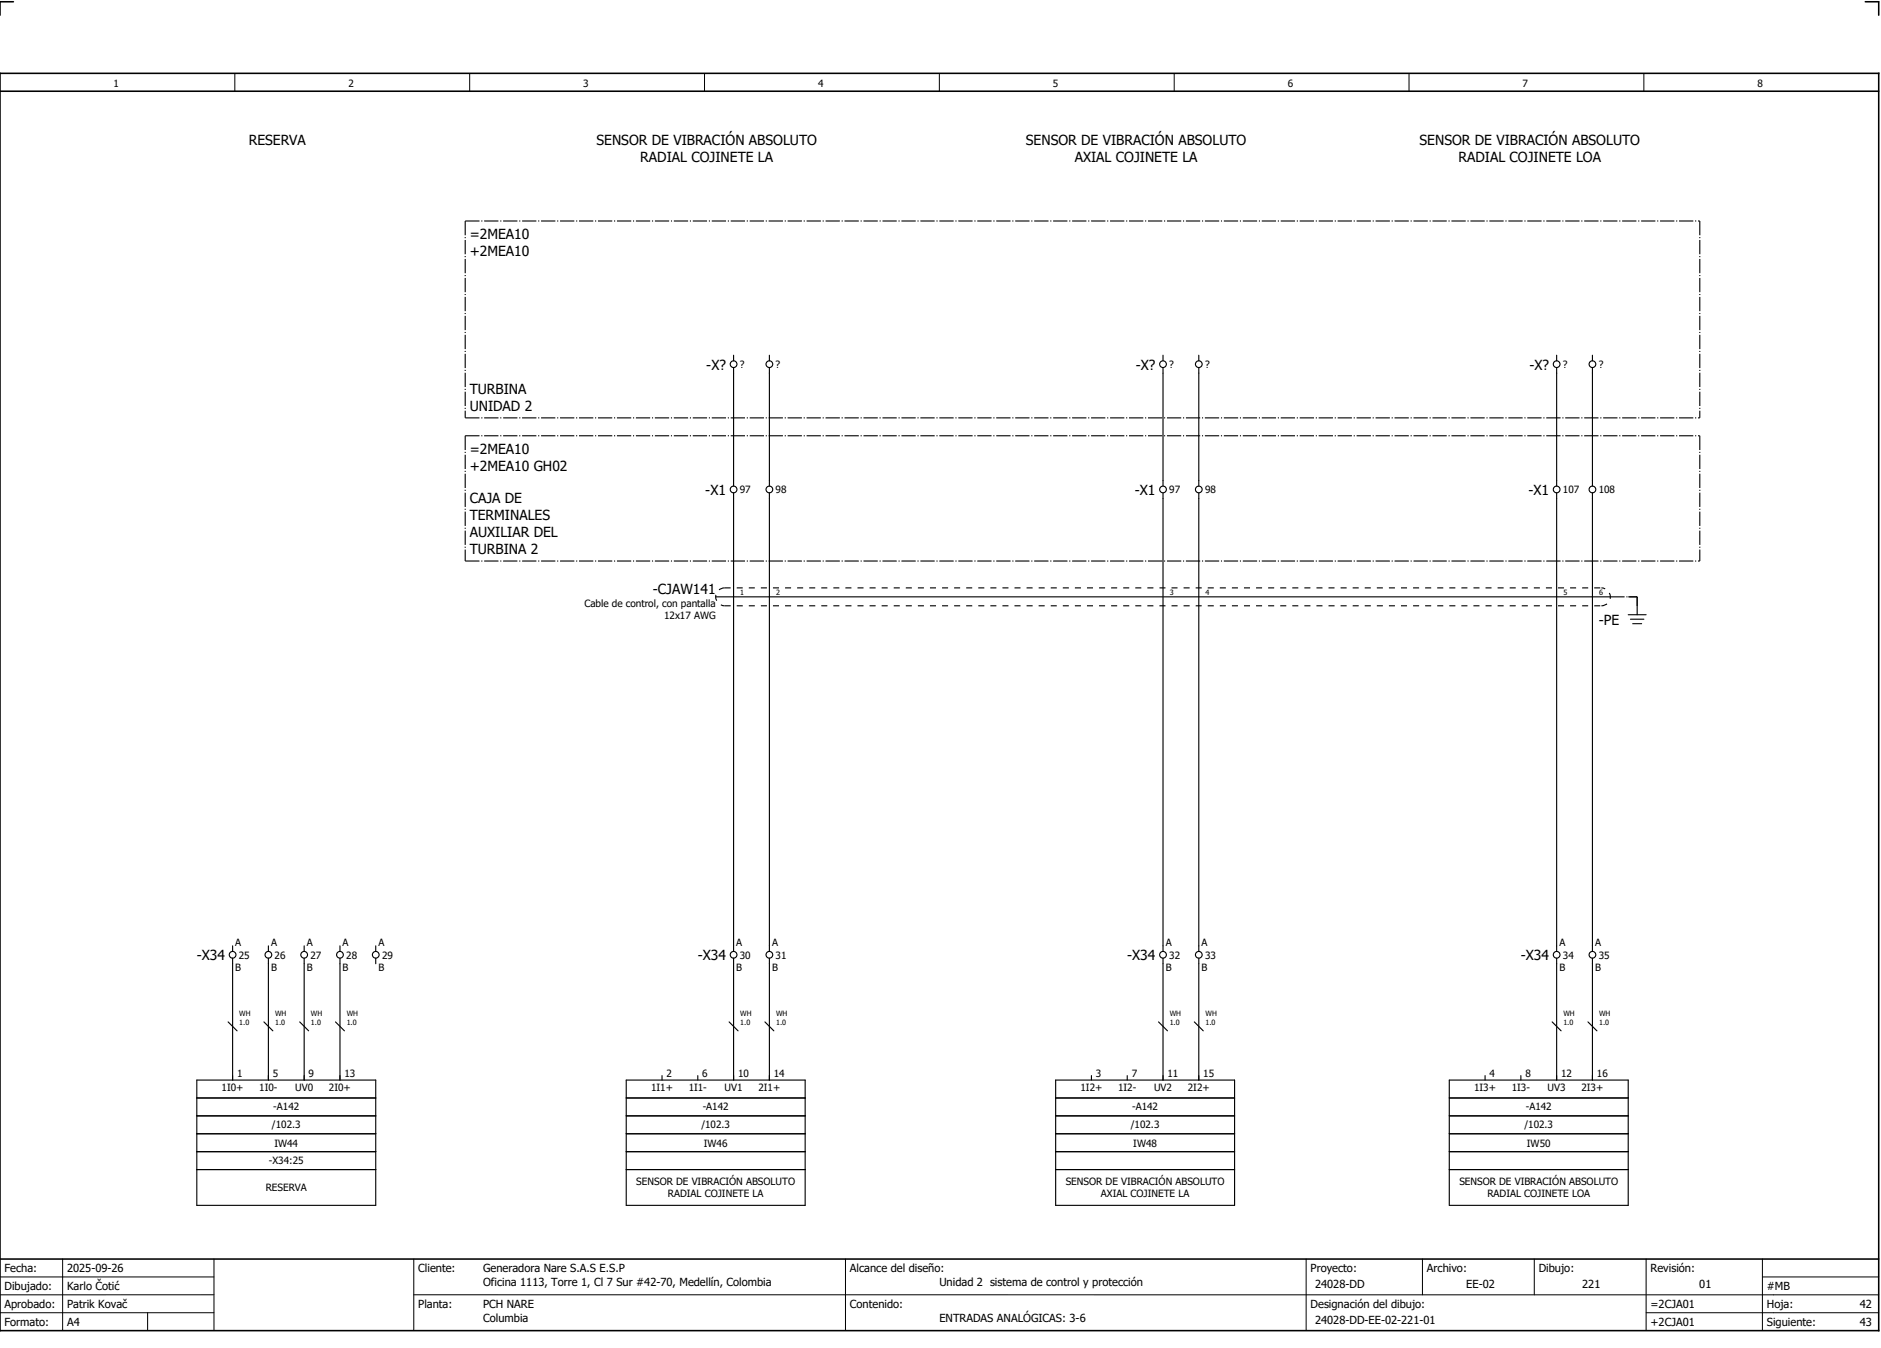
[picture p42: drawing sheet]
<svg xmlns="http://www.w3.org/2000/svg" width="421mm" height="301mm" viewBox="0 0 421 301" stroke-linecap="round" stroke-linejoin="round" font-family="sans-serif">
<defs><g id="words">
<g font-size="3.1">
<text x="55.6" y="32.5">RESERVA</text>
<text x="133.3" y="32.5">SENSOR DE VIBRACIÓN ABSOLUTO</text>
<text x="229.3" y="32.5">SENSOR DE VIBRACIÓN ABSOLUTO</text>
<text x="317.3" y="32.5">SENSOR DE VIBRACIÓN ABSOLUTO</text>
<text x="143.1" y="36.3">RADIAL COJINETE LA</text>
<text x="240.3" y="36.3">AXIAL COJINETE LA</text>
<text x="326" y="36.3">RADIAL COJINETE LOA</text>
<text x="105" y="53.5">=2MEA10</text>
<text x="105" y="57.3">+2MEA10</text>
<text x="157.9" y="82.6">-X?</text>
<text x="253.9" y="82.6">-X?</text>
<text x="341.9" y="82.6">-X?</text>
<text x="105" y="88">TURBINA</text>
<text x="105" y="91.8">UNIDAD 2</text>
<text x="105" y="101.5">=2MEA10</text>
<text x="105" y="105.3">+2MEA10 GH02</text>
<text x="105" y="112.5">CAJA DE</text>
<text x="157.7" y="110.6">-X1</text>
<text x="253.7" y="110.6">-X1</text>
<text x="341.7" y="110.6">-X1</text>
<text x="105" y="116.3">TERMINALES</text>
<text x="105" y="120">AUXILIAR DEL</text>
<text x="105" y="123.8">TURBINA 2</text>
<text x="146" y="132.8">-CJAW141</text>
<text x="357.4" y="139.6">-PE</text>
<text x="44" y="214.6">-X34</text>
<text x="156" y="214.6">-X34</text>
<text x="252" y="214.6">-X34</text>
<text x="340" y="214.6">-X34</text>
</g>
<g font-size="2.5">
<text x="1" y="284.4">Fecha:</text>
<text x="15" y="284.4">2025-09-26</text>
<text x="93.5" y="284.4">Cliente:</text>
<text x="108" y="284.4">Generadora Nare S.A.S E.S.P</text>
<text x="108" y="287.4">Oficina 1113, Torre 1, Cl 7 Sur #42-70, Medellín, Colombia</text>
<text x="190" y="284.4">Alcance del diseño:</text>
<text x="210" y="287.4">Unidad 2 sistema de control y protección</text>
<text x="293" y="284.4">Proyecto:</text>
<text x="294" y="287.9">24028-DD</text>
<text x="319" y="284.4">Archivo:</text>
<text x="327.8" y="287.9">EE-02</text>
<text x="344" y="284.4">Dibujo:</text>
<text x="353.7" y="287.9">221</text>
<text x="369" y="284.4">Revisión:</text>
<text x="379.9" y="287.9">01</text>
<text x="1" y="288.4">Dibujado:</text>
<text x="1" y="292.4">Aprobado:</text>
<text x="15" y="288.4">Karlo Čotić</text>
<text x="15" y="292.4">Patrik Kovač</text>
<text x="93.5" y="292.4">Planta:</text>
<text x="108" y="292.4">PCH NARE</text>
<text x="190" y="292.4">Contenido:</text>
<text x="293" y="292.4">Designación del dibujo:</text>
<text x="369" y="292.4">=2CJA01</text>
<text x="395" y="292.4">Hoja:</text>
<text x="395" y="288.4">#MB</text>
<text x="415.8" y="292.4">42</text>
<text x="1" y="296.4">Formato:</text>
<text x="15" y="296.4">A4</text>
<text x="108" y="295.4">Columbia</text>
<text x="210" y="295.4">ENTRADAS ANALÓGICAS: 3-6</text>
<text x="294" y="295.9">24028-DD-EE-02-221-01</text>
<text x="369" y="296.4">+2CJA01</text>
<text x="395" y="296.4">Siguiente:</text>
<text x="415.8" y="296.4">43</text>
</g>
<g font-size="2.2">
<text x="25.4" y="19.4">1</text>
<text x="77.9" y="19.4">2</text>
<text x="130.4" y="19.4">3</text>
<text x="182.9" y="19.4">4</text>
<text x="235.4" y="19.4">5</text>
<text x="287.9" y="19.4">6</text>
<text x="340.4" y="19.4">7</text>
<text x="392.9" y="19.4">8</text>
<text x="165.4" y="82.3">?</text>
<text x="173.4" y="82.3">?</text>
<text x="261.4" y="82.3">?</text>
<text x="269.4" y="82.3">?</text>
<text x="349.4" y="82.3">?</text>
<text x="357.4" y="82.3">?</text>
<text x="165.4" y="110.3">97</text>
<text x="173.4" y="110.3">98</text>
<text x="261.4" y="110.3">97</text>
<text x="269.4" y="110.3">98</text>
<text x="349.4" y="110.3">107</text>
<text x="357.4" y="110.3">108</text>
<text x="130.6" y="135.6">Cable de control, con pantalla</text>
<text x="148.5" y="138.3">12x17 AWG</text>
<text x="52.6" y="211.5">A</text>
<text x="53.4" y="214.3">25</text>
<text x="60.6" y="211.5">A</text>
<text x="61.4" y="214.3">26</text>
<text x="68.6" y="211.5">A</text>
<text x="69.4" y="214.3">27</text>
<text x="76.6" y="211.5">A</text>
<text x="77.4" y="214.3">28</text>
<text x="84.6" y="211.5">A</text>
<text x="85.4" y="214.3">29</text>
<text x="164.6" y="211.5">A</text>
<text x="165.4" y="214.3">30</text>
<text x="172.6" y="211.5">A</text>
<text x="173.4" y="214.3">31</text>
<text x="260.6" y="211.5">A</text>
<text x="261.4" y="214.3">32</text>
<text x="268.6" y="211.5">A</text>
<text x="269.4" y="214.3">33</text>
<text x="348.6" y="211.5">A</text>
<text x="349.4" y="214.3">34</text>
<text x="356.6" y="211.5">A</text>
<text x="357.4" y="214.3">35</text>
<text x="52.6" y="217">B</text>
<text x="60.6" y="217">B</text>
<text x="68.6" y="217">B</text>
<text x="76.6" y="217">B</text>
<text x="84.6" y="217">B</text>
<text x="164.6" y="217">B</text>
<text x="172.6" y="217">B</text>
<text x="260.6" y="217">B</text>
<text x="268.6" y="217">B</text>
<text x="348.6" y="217">B</text>
<text x="356.6" y="217">B</text>
<text x="49.5" y="243.8">1I0+</text>
<text x="53" y="240.7">1</text>
<text x="58" y="243.8">1I0-</text>
<text x="61" y="240.7">5</text>
<text x="66" y="243.8">UV0</text>
<text x="69" y="240.7">9</text>
<text x="73.5" y="243.8">2I0+</text>
<text x="77" y="240.7">13</text>
<text x="145.5" y="243.8">1I1+</text>
<text x="149" y="240.7">2</text>
<text x="154" y="243.8">1I1-</text>
<text x="157" y="240.7">6</text>
<text x="162" y="243.8">UV1</text>
<text x="165" y="240.7">10</text>
<text x="169.5" y="243.8">2I1+</text>
<text x="173" y="240.7">14</text>
<text x="241.5" y="243.8">1I2+</text>
<text x="245" y="240.7">3</text>
<text x="250" y="243.8">1I2-</text>
<text x="253" y="240.7">7</text>
<text x="258" y="243.8">UV2</text>
<text x="261" y="240.7">11</text>
<text x="265.5" y="243.8">2I2+</text>
<text x="269" y="240.7">15</text>
<text x="329.5" y="243.8">1I3+</text>
<text x="333" y="240.7">4</text>
<text x="338" y="243.8">1I3-</text>
<text x="341" y="240.7">8</text>
<text x="346" y="243.8">UV3</text>
<text x="349" y="240.7">12</text>
<text x="353.6" y="243.8">2I3+</text>
<text x="357" y="240.7">16</text>
<text x="61.1" y="248.1">-A142</text>
<text x="157.1" y="248.1">-A142</text>
<text x="253.1" y="248.1">-A142</text>
<text x="341.1" y="248.1">-A142</text>
<text x="60.8" y="252.1">/102.3</text>
<text x="61.4" y="256.3">IW44</text>
<text x="156.8" y="252.1">/102.3</text>
<text x="157.4" y="256.3">IW46</text>
<text x="252.8" y="252.1">/102.3</text>
<text x="253.4" y="256.3">IW48</text>
<text x="340.8" y="252.1">/102.3</text>
<text x="341.4" y="256.3">IW50</text>
<text x="60.1" y="260.1">-X34:25</text>
<text x="59.4" y="266.3">RESERVA</text>
<text x="142.3" y="264.9">SENSOR DE VIBRACIÓN ABSOLUTO</text>
<text x="149.3" y="267.6">RADIAL COJINETE LA</text>
<text x="238.3" y="264.9">SENSOR DE VIBRACIÓN ABSOLUTO</text>
<text x="246.1" y="267.6">AXIAL COJINETE LA</text>
<text x="326.3" y="264.9">SENSOR DE VIBRACIÓN ABSOLUTO</text>
<text x="332.5" y="267.6">RADIAL COJINETE LOA</text>
</g>
<g font-size="1.6">
<text x="165.5" y="132.9">1</text>
<text x="173.5" y="132.9">2</text>
<text x="261.5" y="132.9">3</text>
<text x="269.5" y="132.9">4</text>
<text x="349.5" y="132.9">5</text>
<text x="357.5" y="132.9">6</text>
<text x="53.5" y="227.1">WH</text>
<text x="61.5" y="227.1">WH</text>
<text x="69.5" y="227.1">WH</text>
<text x="77.5" y="227.1">WH</text>
<text x="165.5" y="227.1">WH</text>
<text x="173.5" y="227.1">WH</text>
<text x="261.5" y="227.1">WH</text>
<text x="269.5" y="227.1">WH</text>
<text x="349.5" y="227.1">WH</text>
<text x="357.5" y="227.1">WH</text>
<text x="53.5" y="229.1">1.0</text>
<text x="61.5" y="229.1">1.0</text>
<text x="69.5" y="229.1">1.0</text>
<text x="77.5" y="229.1">1.0</text>
<text x="165.5" y="229.1">1.0</text>
<text x="173.5" y="229.1">1.0</text>
<text x="261.5" y="229.1">1.0</text>
<text x="269.5" y="229.1">1.0</text>
<text x="349.5" y="229.1">1.0</text>
<text x="357.5" y="229.1">1.0</text>
</g>
</g></defs>
<path d="M0 16.4h420v281h-420zM3 .4h-3v3M417 .4h3v3M0 20.4h420M0 281.4h420" fill="none" stroke="#000" stroke-width=".35"/>
<g fill="none" stroke="#000" stroke-width=".22">
<path d="M52.5 16.4v4M105 16.4v4M157.5 16.4v4M210 16.4v4M262.5 16.4v4M315 16.4v4M367.5 16.4v4M0 285.4h47.8M0 293.4h47.8M14 281.4v16M33 293.4v4M47.8 281.4v16"/>
<path d="M47.8 289.4h-47.8M92.5 281.4v16M92.5 289.4h327.5M189 281.4v16M292 281.4v15.8M318 281.4v8M343 281.4v8M368 281.4v15.8M368 293.4h52M394 285.4h26M394 281.4v15.8"/>
</g>
<g fill="none" stroke="#000" stroke-width=".25">
<path d="M164 79.4v1.2M172 79.4v1.2M260 79.4v1.2M268 79.4v1.2M348 79.4v1.2M356 79.4v1.2M164 82.1v26.5M172 82.1v26.5M260 82.1v26.5M268 82.1v26.5M348 82.1v26.5M356 82.1v26.5"/>
<path d="M164 110.1v102.5M172 110.1v102.5M260 110.1v102.5M268 110.1v102.5M348 110.1v102.5M356 110.1v102.5M160 133.4h200M364 137.4h4M364.5 138.4h3M365 139.4h2M366 135.4v2M52 211.4v1.2"/>
<path d="M52 214.1v27.3M60 211.4v1.2M60 214.1v27.3M68 211.4v1.2M68 214.1v27.3M76 211.4v1.2M76 214.1v27.3M84 211.4v1.2M84 214.1v1.3M164 214.1v27.3M172 214.1v27.3M260 214.1v27.3"/>
<path d="M268 214.1v27.3M348 214.1v27.3M356 214.1v27.3M51 228.4l2 2M59 228.4l2 2M67 228.4l2 2M75 228.4l2 2M163 228.4l2 2M171 228.4l2 2M259 228.4l2 2M267 228.4l2 2M347 228.4l2 2"/>
<path d="M355 228.4l2 2M44 249.4h40M44 245.4h40M44 257.4h40M44 253.4h40M44 241.4h40v28h-40zM140 249.4h40M140 241.4h40v28h-40zM140 245.4h40M140 257.4h40M140 253.4h40M148 240.4v1"/>
<path d="M156 240.4v1M236 249.4h40M236 245.4h40M236 257.4h40M236 253.4h40M236 241.4h40v28h-40zM244 240.4v1M252 240.4v1M324 249.4h40M324 245.4h40M324 257.4h40M324 253.4h40"/>
<path d="M324 241.4h40v28h-40zM332 240.4v1M340 240.4v1M44 261.4h40M140 261.4h40M236 261.4h40M324 261.4h40"/>
<circle cx="164" cy="81.4" r=".75"/>
<circle cx="172" cy="81.4" r=".75"/>
<circle cx="260" cy="81.4" r=".75"/>
<circle cx="268" cy="81.4" r=".75"/>
<circle cx="348" cy="81.4" r=".75"/>
<circle cx="356" cy="81.4" r=".75"/>
<circle cx="164" cy="109.4" r=".75"/>
<circle cx="172" cy="109.4" r=".75"/>
<circle cx="260" cy="109.4" r=".75"/>
<circle cx="268" cy="109.4" r=".75"/>
<circle cx="348" cy="109.4" r=".75"/>
<circle cx="356" cy="109.4" r=".75"/>
<circle cx="52" cy="213.4" r=".75"/>
<circle cx="60" cy="213.4" r=".75"/>
<circle cx="68" cy="213.4" r=".75"/>
<circle cx="76" cy="213.4" r=".75"/>
<circle cx="84" cy="213.4" r=".75"/>
<circle cx="164" cy="213.4" r=".75"/>
<circle cx="172" cy="213.4" r=".75"/>
<circle cx="260" cy="213.4" r=".75"/>
<circle cx="268" cy="213.4" r=".75"/>
<circle cx="348" cy="213.4" r=".75"/>
<circle cx="356" cy="213.4" r=".75"/>
</g>
<path d="M104 49.4h276M104 49.4v44M380 49.4v44M104 93.4h276M104 97.4h276M104 97.4v28M380 97.4v28M104 125.4h276M360 133.4h6M364 133.4h2M366 133.4v2" fill="none" stroke="#000" stroke-width=".25" stroke-dasharray="3.2 .4 .3 .4" stroke-linecap="butt"/>
<path d="M162 135.4h196M162 131.4h196M162 131.4a2 2 0 0 0-2 2 2 2 0 0 0 2 2M358 135.4a2 2 0 0 0 2-2 2 2 0 0 0-2-2" fill="none" stroke="#000" stroke-width=".25" stroke-dasharray="1.4 1.4" stroke-linecap="butt"/>
<use href="#words"/>
</svg>
